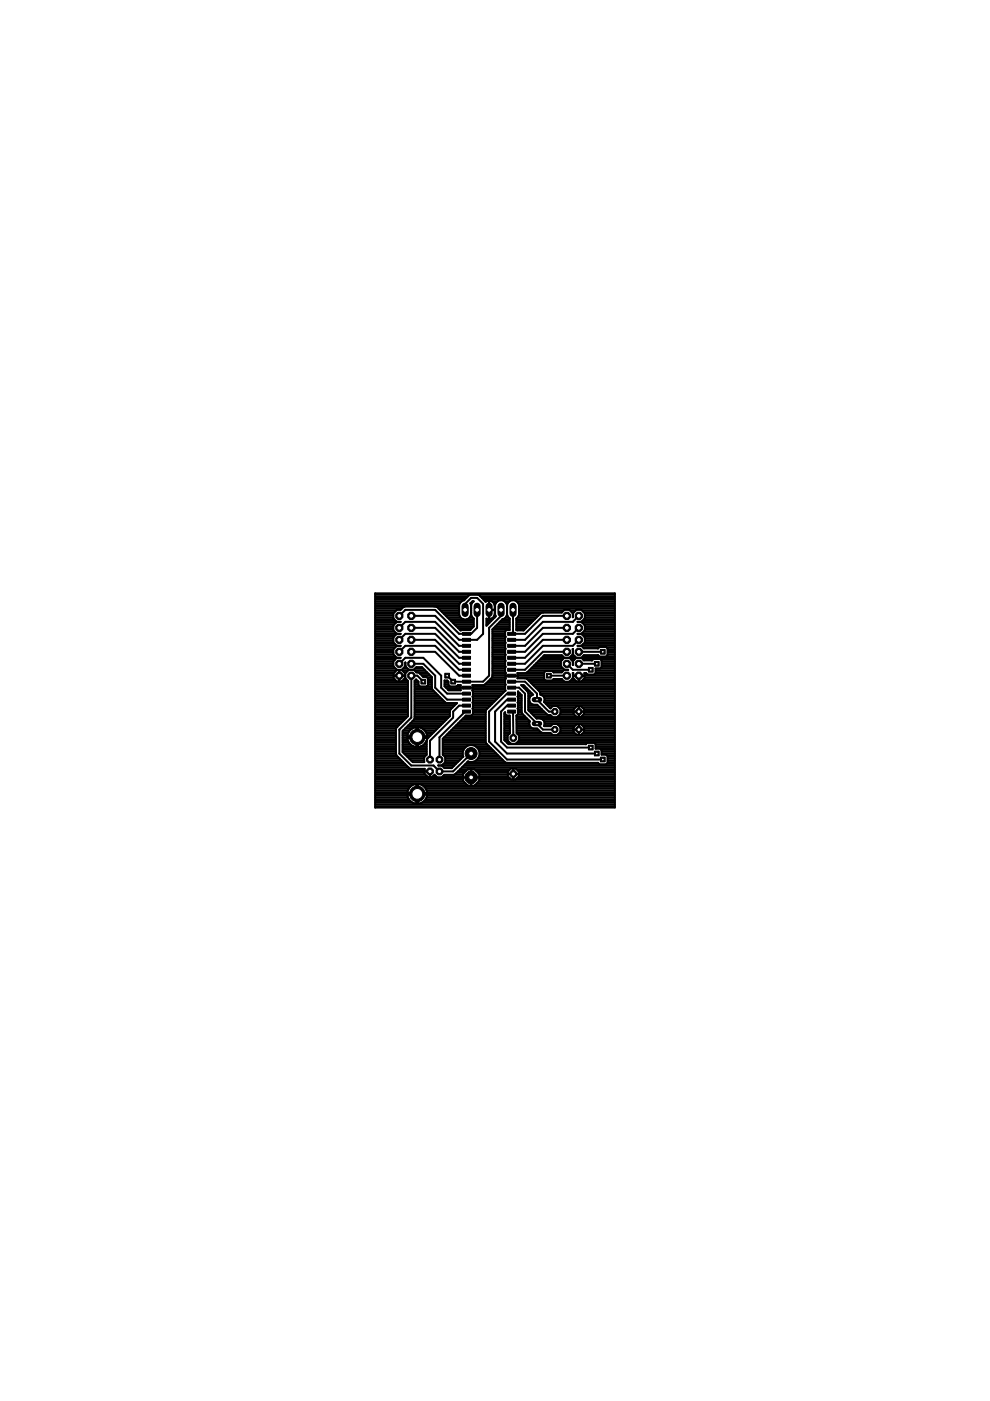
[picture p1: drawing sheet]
<svg xmlns="http://www.w3.org/2000/svg" width="210mm" height="297mm" viewBox="0 0 210 297" stroke-linecap="round" stroke-linejoin="round" font-family="sans-serif">
<g fill="#000" stroke="#000" stroke-width=".21">
<path d="M98.1 139.1h1.7v.7h-1.7zM98.1 137.9h1.7v.6h-1.7zM98.1 136.6h1.7v.6h-1.7zM98.1 135.3h1.7v.7h-1.7zM98.1 134.1h1.7v.6h-1.7zM107.6 134.1h1.7v.6h-1.7zM107.6 135.3h1.7v.7h-1.7zM107.6 136.6h1.7v.6h-1.7zM107.6 137.9h1.7v.6h-1.7zM107.6 139.1h1.7v.7h-1.7zM98.1 144.2h1.7v.6h-1.7zM98.1 145.5h1.7v.6h-1.7z"/>
<path d="M98.1 146.7h1.7v.7h-1.7zM98.1 148h1.7v.7h-1.7zM98.1 149.3h1.7v.6h-1.7zM98.1 150.6h1.7v.6h-1.7zM98.1 142.9h1.7v.7h-1.7zM98.1 141.7h1.7v.6h-1.7zM98.1 140.4h1.7v.7h-1.7zM107.6 140.4h1.7v.7h-1.7zM107.6 141.7h1.7v.6h-1.7zM107.6 142.9h1.7v.7h-1.7zM107.6 144.2h1.7v.6h-1.7zM107.6 145.5h1.7v.6h-1.7z"/>
<path d="M107.6 150.6h1.7v.6h-1.7zM107.6 149.3h1.7v.6h-1.7zM107.6 148h1.7v.7h-1.7zM107.6 146.7h1.7v.7h-1.7z"/>
<circle cx="93.2" cy="163.6" r=".78"/>
</g>
<g fill="#000" stroke="#000" stroke-width=".42">
<path d="M79.5 125.8h50.9zM79.5 139.9h4.2zM79.5 139.5h4.6zM79.5 139.1h4.3zM79.5 138.8h3.9zM79.5 138.4h3.9zM79.5 138h3.9zM79.5 137.6h3.9zM79.5 137.3h4.3zM79.5 136.9h4.6zM79.5 136.5h4.2zM79.5 136.1h3.9z"/>
<path d="M79.5 135.8h3.9zM79.5 135.4h3.9zM79.5 135h4zM79.5 134.6h4.4zM79.5 134.3h4.5zM79.5 133.9h4.2zM79.5 133.5h3.9zM79.5 133.2h3.9zM79.5 132.8h3.9zM79.5 132.4h4.1zM79.5 132h4.4zM79.5 131.7h4.4z"/>
<path d="M79.5 131.3h4.1zM79.5 130.9h3.9zM79.5 130.5h3.9zM79.5 130.2h3.9zM79.5 129.8h4.2zM79.5 129.4h4.5zM79.5 129h5.7zM79.5 128.7h6.1zM79.5 128.3h17.8zM79.5 127.9h18zM79.5 127.6h18.3zM79.5 127.2h19z"/>
<path d="M79.5 126.8h19.4zM79.5 126.4h19.7zM79.5 126h50.9zM83.4 130v1.1zM83.4 131.1l.7 .7zM83.4 132.6v1zM83.4 133.6l.7 .8zM83.4 135.1v1.1zM83.4 136.2l.7 .7zM83.4 137.7v1zM83.4 138.7l.7 .8zM84.1 129.3l-.7 .7z"/>
<path d="M84.1 131.8h.8zM84.1 131.8l-.7 .8zM84.1 134.4h.8zM84.1 134.4l-.7 .7zM84.1 136.9h.8zM84.1 136.9l-.7 .8zM84.1 139.5h.8zM84.1 139.5l-.7 .7zM84.7 135.7l1.2-1.3zM84.7 138.2l1.2-1.3zM84.7 130.6l1.2-1.3zM84.7 133.1l1.2-1.3z"/>
<path d="M84.1 129.3h.8zM84.9 129.3l.4-.4zM85.3 128.9l.2-.2zM85.5 128.7l.3-.1zM85.9 134.4h6.4zM85.9 136.9h6.4zM85.9 139.5h3.8zM85.9 129.3h6.4zM85.9 131.8h6.4zM87.2 133.1h5.1zM87.2 135.7h5.1zM87.2 138.2h5.1z"/>
<path d="M87.2 130.6h5.1zM89.7 139.5l3.8 3.8zM85.8 128.6h6.3zM92.3 133.1l5 5.1zM92.3 134.4l5 5.1zM92.3 135.7l5 5zM92.3 136.9l5 5.1zM92.3 138.2l5 5.1zM92.3 129.3l5 5.1zM92.3 130.6l5 5.1zM92.3 131.8l5 5.1zM92.1 128.6h.3z"/>
<path d="M92.6 128.7h4.7zM92.4 128.6l.3 .1zM93 129h4.3zM93.4 129.4h3.9zM93.7 129.8h3.6zM94.1 130.2h3.2zM94.5 130.5h2.9zM94.9 130.9h2.8zM95.2 131.3h3zM95.6 131.7h4.8zM96 132h4.4zM96.4 132.4h4z"/>
<path d="M96.8 132.8h3.6zM97.1 133.2h3zM97.3 128.3v2zM97.3 130.3l.2 .5zM97.3 138.2h1.6zM97.3 139.5h1.6zM97.3 134.4h1.6zM97.3 135.7h1.6zM97.3 136.9h1.6zM97.5 133.5h2.2zM97.5 127.8l-.2 .5zM97.5 130.8l.4 .3z"/>
<path d="M92.7 128.7l4.9 5zM97.9 133.6l-.2 .1zM97.9 127.5l-.4 .3zM97.9 131.1l.5 .2zM97.9 127.5l.5-.2zM98.4 131.3h.5zM98.6 128v1.3zM98.9 131.3l.4-.2zM98.9 134.4h1zM98.9 135.7h2.3zM99 131.3h1.4zM98.4 127.3l.9-.9z"/>
<path d="M99.3 131.1l.4-.3zM99.5 126.2l-.2 .2zM99.6 130.9h.6zM99.9 130.3l-.2 .5zM97.9 133.6h1.8zM99.5 126.2l.2-.1zM99.7 127.9l.5-.4zM99.8 127.9h.3zM99.8 130.5h.2zM99.9 128.3v2zM99.7 127.9l.2 .4zM99.9 130.3l.2 .5z"/>
<path d="M99.9 134.4l1.3-1.3zM98.6 128l1.3-1.2zM100.1 127.8l-.2 .5zM100.1 130.8l.3 .3zM100.1 127.6h.3zM100.2 127.5h.2zM100.1 127.8l.3-.3zM100.4 131.1v1.7zM100.4 132.8l-.7 .8zM101.2 129.3v3.8zM99.9 126.8h1.3zM101.2 135.7l1.2-1.3z"/>
<path d="M99.7 126.1h1.6zM101.3 126.1l.3 .1zM101.6 126.2l.2 .2zM101.8 126.4h28.6zM102.2 126.8h28.2zM101.2 126.8l1.2 1.2zM102.4 128v6.4zM102.6 127.2h27.8zM101.8 126.4l1 1zM102.8 127.4l.2 .2zM103 127.6l.1-.1zM103.1 131.1v1.6z"/>
<path d="M103.1 132.4h.3zM103.1 132h.7zM103.1 131.7h1zM103.1 131.3h.4zM103.2 131.2l.2 .1zM103.1 127.5l.1-.1zM103.3 132.5l-.2 .2zM103.4 131.3h.2zM103.2 127.4h.2zM103.4 127.4l.2-.1zM103.7 129.4v1.9zM103.7 127.3v2z"/>
<path d="M103.7 133.1l2.5-2.5zM103.7 129.3h1.2zM103.8 131.3h.2zM103.8 131.3h.7zM104 131.3l.2-.1zM103.8 127.3l.2 .1zM104.2 131.2l.1-.1zM104 127.4h.2zM104.3 131.1l.2-.1zM104.2 127.4l.1 .1zM104.4 127.6h1.1zM106.5 131.3l-2.1 2.1z"/>
<path d="M104.4 139.9h2.7zM104.4 139.5h2.7zM104.4 139.1h2.7zM104.4 138.8h2.7zM104.4 138.4h2.7zM104.4 138h2.7zM104.4 137.6h2.7zM104.4 137.3h2.7zM104.4 136.9h2.7zM104.4 136.5h2.7zM104.4 136.1h2.7zM104.4 135.8h2.7z"/>
<path d="M104.4 135.4h2.7zM104.4 135h2.8zM104.4 134.6h2.7zM104.4 134.3h2.7zM104.4 133.9h2.7zM104.4 133.5h3.7zM104.5 131l.1-.1zM104.3 127.5l.2 .1zM104.6 130.9h.3zM104.7 130.7l-.1 .2zM104.5 127.6l.1 .2zM104.7 133.2h3.4z"/>
<path d="M104.8 130.5l-.1 .2zM104.6 127.8l.1 .1zM104.7 127.9h.4zM104.9 130.4l-.1 .1zM104.7 127.9l.1 .2zM104.8 130.5h.3zM104.9 130.2v.2zM104.8 128.1l.1 .2zM104.9 129.4v.8zM103.7 129.4h1.2zM104.9 128.5v.8zM104.9 128.3v.2z"/>
<path d="M105 128.3v2zM105 130.3l.1 .4zM105 132.8h3.1zM105.1 130.7l-1.8 1.8zM105.2 127.8l-.2 .5zM105.4 132.4h2.7zM105.5 127.5l-.3 .3zM105.8 132h2.3zM105.5 127.5l.5-.2zM106.2 131.7h1.9zM106.2 129.3v1.3zM106.5 131.3l.5-.2z"/>
<path d="M106 127.3h.5zM106.6 131.3h1.5zM107 131.1l.3-.3zM106.5 127.3l.5 .2zM107 127.6h1zM107.1 133.9v1zM107.1 134.9l.1 .1zM107.1 135.1v1.1zM107.1 136.2l.1 .1zM107.1 136.4v1.1zM107.1 137.5l.1 .1zM107.1 137.6v1.1z"/>
<path d="M107.1 138.7l.1 .1zM107.1 138.9v1.1zM107.1 140l.1 .1zM107.2 130.9h.6zM107.2 135l-.1 .1zM107.2 136.3l-.1 .1zM107.1 137.6h.1zM107.1 138.9l.1-.1zM107.5 130.3l-.2 .5zM107 127.5l.3 .3zM107.3 127.9h.4zM107.1 133.9l.3-.3z"/>
<path d="M107.4 130.5h.2zM107.5 128.3v2zM107.5 130.3l.2 .5zM107.3 127.8l.2 .5zM107.7 127.8l-.2 .5zM107.7 130.8l.4 .3zM108.1 127.5l-.4 .3zM108.1 131.1v2.5zM107.4 133.6h.7zM108.5 134.4h2.8zM108.5 134.4l.3-.3zM108.5 135.7h2.8z"/>
<path d="M108.5 136.9h2.8zM108.5 138.2h2.8zM108.5 139.5h2.8zM108.1 127.5l.4-.2zM108.8 129.3v4.8zM108.5 127.3h.5zM109.5 131.1v2.5zM109.5 133.5h1.7zM109.5 133.2h2zM109.5 132.8h2.4zM109.5 132.4h2.8zM109.5 132h3.1z"/>
<path d="M109.5 131.7h3.5zM109.5 131.3h3.9zM109.5 131.1l.4-.3zM109 127.3l.5 .2zM109.6 127.6h20.8zM109.5 133.6l.1 .1zM109.7 130.9h4.1zM110 130.3l-.1 .5zM109.5 127.5l.4 .3zM109.9 127.9h20.5zM110 130.5h4.2zM110 128.3v2z"/>
<path d="M109.9 127.8l.1 .5zM110 130.2h4.5zM110 129.8h9.2zM110 129.4h9.6zM110 129h20.4zM110 128.7h20.4zM110 128.3h20.4zM109.6 133.7h1.4zM115.1 130.6l-3.8 3.8zM115.1 131.8l-3.8 3.9zM115.1 133.1l-3.8 3.8zM115.1 134.4l-3.8 3.8z"/>
<path d="M115.1 135.7l-3.8 3.8zM114.4 139.9h4.8zM111 133.7l3.7-3.7zM114.8 139.5h4.8zM114.7 130l.3-.1zM115.1 130.6h5.1zM115.1 131.8h6.4zM115.1 133.1h5.1zM115.1 134.4h6.4zM115.1 135.7h5.1zM115.1 136.9h6.4zM115.1 138.2h5.1z"/>
<path d="M115.2 139.1h4.1zM115 129.9h.3zM115.4 138.9h3.7zM119.1 138.9l.6 .6zM115.3 129.9h3.8zM119.7 139.5h1zM119.7 129.3l-.6 .6zM119.7 139.5l-.8 .7zM120.7 139.5l.8-.8zM119.7 129.3h1zM120.8 139.5h1.4zM120.8 129.4h1.3z"/>
<path d="M121 139.1h.9zM121.1 139.9h.7zM121.2 129.8h.5zM121.5 137.7v1zM121.5 138.7l.7 .8zM121.5 130v.9zM120.7 129.3l.8 .7zM121.5 131.8l1.2-1.2zM121.5 134.4l1.2-1.3zM121.5 136.9l1.2-1.2zM122.2 139.5h1.1zM122.2 129.3l-.7 .7z"/>
<path d="M122.2 139.5l-.7 .7zM122.5 136.9h.8zM122.5 134.4h.8zM122.5 131.8h.8zM123.8 138.9l-.5 .6zM123.3 136.9l.7-.7zM123.3 134.4l.7-.8zM123.3 131.8l.7-.7zM122.2 129.3h1.1zM123.3 136.9h7.1zM123.3 139.5h7.1zM123.4 134.3h7z"/>
<path d="M123.4 129.4h7zM123.4 132h7zM123.4 131.7h7zM123.5 134.6h6.9zM123.6 139.1h3.4zM123.6 137.3h3.4zM123.7 136.5h6.7zM123.7 139.9h1.9zM123.7 129.8h6.7zM123.7 133.9h6.7zM123.8 138.9h3zM123.3 136.9l.5 .6z"/>
<path d="M123.8 132.4h6.6zM123.8 131.3h6.6zM123.9 135h6.5zM124 135.1v1.1zM123.3 134.4l.7 .7zM124 132.6v1zM123.3 131.8l.7 .8zM124 130v1.1zM123.3 129.3l.7 .7zM124 136.1h6.4zM124 135.8h6.4zM124 135.4h6.4z"/>
<path d="M124 133.5h6.4zM124 133.2h6.4zM124 132.8h6.4zM124 130.9h6.4zM124 130.5h6.4zM124 130.2h6.4zM125.8 139.7l-.3 .3zM126.8 138.9l.3 .3zM123.8 137.5h3zM127.1 139.2h1.4zM127.1 137.2l-.3 .3zM125.8 139.7h1.5z"/>
<path d="M127.4 139.9h3zM122.7 138.2h5.1zM128.5 139.2l.3-.3zM127.1 137.2h1.4zM128.6 139.1h1.8zM128.6 137.3h1.8zM128.8 137.5v1.4zM128.5 137.2l.3 .3zM128.8 138.8h1.6zM128.8 138.4h1.6zM128.8 138h1.6zM128.8 137.6h1.6z"/>
<path d="M130.4 125.8v45.4zM79.5 159.7h4.4zM79.5 159.3h4.4zM79.5 159h4.4zM79.5 158.6h4.4zM79.5 158.2h4.4zM79.5 157.9h4.4zM79.5 157.5h4.4zM79.5 157.1h4.4zM79.5 156.7h4.4zM79.5 156.4h4.4zM79.5 156h4.4z"/>
<path d="M79.5 155.6h4.4zM79.5 155.2h4.4zM79.5 154.9h4.4zM79.5 154.5h4.5zM79.5 154.1h4.7zM79.5 153.7h5.1zM79.5 153.4h5.5zM79.5 153h5.8zM79.5 152.6h6.2zM79.5 152.2h6.6zM79.5 151.9h7zM79.5 151.5h7z"/>
<path d="M79.5 151.1h7zM79.5 150.7h7zM79.5 150.4h7zM79.5 150h7zM79.5 149.6h7zM79.5 149.2h7zM79.5 148.9h7zM79.5 148.5h7zM79.5 148.1h7zM79.5 147.7h7zM79.5 147.4h7zM79.5 147h7z"/>
<path d="M79.5 146.6h7zM79.5 146.2h7zM79.5 145.9h7zM79.5 145.5h7zM79.5 145.1h7zM79.5 144.8h7zM79.5 144.4h4.6zM79.5 144h4.2zM79.5 143.6h3.9zM79.5 143.3h5.1zM79.5 142.9h3.9zM79.5 142.5h4.2z"/>
<path d="M79.5 142.1h4.6zM79.5 141.8h4.4zM79.5 141.4h4zM79.5 141h3.9zM79.5 140.6h3.9zM79.5 140.3h3.9zM83.4 140.2v1zM83.4 141.2l.7 .8zM83.4 142.8v.4zM83.4 143.2h1.2zM83.4 143.3v.5zM83.4 143.8l.8 .7z"/>
<path d="M83.9 154.5v5.1zM83.9 159.6v.3zM83.9 159.9l.2 .3zM84.1 154.3l-.2 .2zM84.1 142h1.1zM84.2 144.5h.4zM83.4 142.8l.8-.8zM84.3 154.1l-.2 .2zM84.6 143.3v1.2zM84.6 142v1.2zM84.2 142h.4zM83.4 143.3h1.2z"/>
<path d="M84.7 154.7l2.5-2.6zM84.7 154.7v5.1zM84.7 140.7l1.2-1.2zM84.7 143.3v1.2zM84.7 144.5h.5zM84.7 143.2h1.2zM84.7 142v1.2zM84.7 143.3h1.2zM85.9 143.8l-.7 .7zM84.7 142h.5zM85.9 141.2l-.7 .8zM85.3 144.4h1.2z"/>
<path d="M85.3 142.1h1.2zM85.4 155v4.5zM85.4 155l2.4-2.5zM85.4 159.3h5.1zM85.4 159h5.1zM85.4 158.6h5.1zM85.4 158.2h2.2zM85.4 157.9h1.7zM85.4 157.5h1.3zM85.4 157.1h1.1zM85.4 156.7h1zM85.4 156.4h2.9z"/>
<path d="M85.4 156h1zM85.4 155.6h1.1zM85.4 155.2h1.2zM85.4 141.8h1zM85.5 154.9h1.4zM85.6 159.7h4.9zM85.6 142.5h.6zM85.6 144h.5zM85.8 141.4h.3zM85.9 143.3v.5zM85.9 142.8v.4zM85.2 142l.7 .8z"/>
<path d="M85.9 154.5h1.5zM85.9 140.5v.7zM85.9 141.2l.8 .8zM85.9 142.7v1.1zM85.9 143.8l.6 .6zM86.2 154.1h6.9zM86.4 156.1h1.9zM86.4 156.5v.2zM86.4 155.9v.2zM86.4 156.7l.1 .3zM86.5 155.6l-.1 .3zM86.5 157l.1 .2z"/>
<path d="M86.5 144.4v7.4zM86.5 151.8l-2.2 2.3zM86.6 155.3l-.1 .3zM86.6 157.2l.1 .3zM86.6 153.7h6.9zM86.7 142h1zM86.7 142l-.8 .7zM86.7 155.1l-.1 .2zM86.7 157.5l.2 .2zM86.9 154.9l-.2 .2zM86.9 157.7l.2 .2zM87 153.4h6.9z"/>
<path d="M86.9 154.9l.2-.2zM87.1 157.9l.2 .2zM87.2 143.3v8.8zM87.2 143.3h1.3zM87.2 140.7h2.5zM87.1 154.7l.2-.2zM87.3 158.1l.2 .1zM87.4 153h6.8zM87.3 154.5l.2-.1zM87.5 158.2l.3 .1zM87.7 142l.6-.6zM87.7 152.6h6.9z"/>
<path d="M87.5 154.4l.3-.1zM87.8 158.3l.3 .1zM87.9 152.3l-.1 .2zM87.9 142.1h2.2zM87.9 152v.3zM87.9 144.4v7.6zM87.9 144.4l.3-.4zM87.9 152.2h7.1zM87.9 151.9h7.5zM87.9 151.5h7.5zM87.9 151.1h7.5zM87.9 150.7h7.5z"/>
<path d="M87.9 150.4h7.7zM87.9 150h8.1zM87.9 149.6h8.4zM87.9 149.2h8.8zM87.9 148.9h6.4zM87.9 148.5h6.1zM87.9 148.1h5.7zM87.9 147.7h5.3zM87.9 147.4h4.9zM87.9 147h4.6zM87.9 146.6h4.2zM87.9 146.2h3.8z"/>
<path d="M87.9 145.9h3.7zM87.9 145.5h1.1zM87.9 145.1h.8zM87.9 144.8h.8zM87.9 144.4h.7zM88 141.8h1.8zM87.8 154.3l.3-.1zM88.1 158.4h.2zM88.2 144l.5 .5zM88.2 142.5h2.3zM88.3 154.2v1.9zM88.1 154.2h.2z"/>
<path d="M88.3 156.1v.4zM86.4 156.5h1.9zM88.3 156.5v1.9zM88.3 156.5h.4zM88.3 158.2h.4zM88.3 157.9h.4zM88.3 157.5h.4zM88.3 157.1h.4zM88.3 156.7h.4zM88.3 156h.4zM88.3 155.6h.4zM88.3 155.2h.4z"/>
<path d="M88.3 154.9h.4zM88.3 154.5h.4zM88.3 141.4h1.2zM87.7 142l.6 .6zM88.5 143.3l1.2 1.2zM88.3 142.6h.3zM88.7 156.1v.4zM88.7 156.1h1.9zM88.7 154.2v1.9zM88.3 156.1h.4zM88.7 156.5v1.9zM88.7 158.4h.2z"/>
<path d="M88.7 156.4h2.2zM88.7 144.5v.7zM88.7 145.2l.3 .3zM88.7 154.2h.2zM88.9 158.4l.3-.1zM88.6 142.6l.3 .1zM89 145.5h1.4zM88.9 142.7l.2 .2zM89.1 142.9h1.8zM88.9 154.2l.3 .1zM89.2 158.3l.2-.1zM89.3 158.2h1.2z"/>
<path d="M89.2 154.3l.2 .1zM89.4 158.2l.2-.1zM89.5 141.4l2.1 2.2zM89.5 143.3h1.8zM89.6 154.5h3.1zM89.4 154.4l.2 .1zM89.6 158.1l.3-.2zM89.1 142.9l.6 .6zM89.7 140.7l2.6 2.6zM89.6 154.5l.3 .2zM90.1 157.7l-.2 .2zM89.9 157.9h.6z"/>
<path d="M90 154.9h2.4zM89.9 154.7l.2 .2zM90.2 157.5l-.1 .2zM90.2 157.5h.3zM90.1 154.9l.1 .2zM90.4 157.2l-.2 .3zM90.3 155.2h1.7zM90.2 155.1l.2 .2zM90.5 157l-.1 .2zM90.4 145.5l.3-.3zM89.7 143.5h.7zM90.4 155.3l.1 .3z"/>
<path d="M90.5 157v.2zM90.5 157.2v2.8zM90.5 155.6h1.1zM90.5 145.5h1.1zM90.6 156.5v.2zM90.5 155.6l.1 .3zM90.6 156h.6zM90.6 143.6h1zM90.6 156.7l-.1 .1zM88.7 156.5h1.9zM90.6 155.9v.2zM90.7 143.8v1.4z"/>
<path d="M90.4 143.5l.3 .3zM90.7 145.1h.9zM90.7 144.8h.9zM90.7 144.4h.9zM90.7 144h.9zM91.2 157.1l4.9-5zM91.6 143.6v2.1zM91.6 145.7v.2zM91.6 145.9l.1 .3zM91.7 146.2l2.5 2.5zM92.3 143.3v2.5zM92.3 145.8l2.5 2.5z"/>
<path d="M93.2 156.3l5.4-5.4zM93.5 143.3v2.5zM93.5 145.8l1.3 1.3zM93.9 156.6l4.9-4.9zM93.9 159.7h4.2zM93.9 159.3h4.2zM93.9 159h4.4zM93.9 158.6h4.6zM93.9 158.2h5.1zM93.9 157.9h9.4zM93.9 157.5h9.1zM93.9 157.1h9.1z"/>
<path d="M93.9 156.7h9.1zM94.1 156.4h8.9zM94.2 148.7l.2 .2zM94.3 144.3v1.2zM94.3 144.3h.5zM94.3 145.5h1zM94.3 145.1h.8zM94.3 144.8h.8zM94.3 144.4h.6zM94.4 148.9l.3 .2zM94.5 156h8.5zM94.6 145.9h3z"/>
<path d="M94.7 149.1h2.2zM94.8 147.1h4.1zM94.8 148.3h4.1zM94.8 144.3l.3 .2zM94.9 155.6h8.1zM95 146.2h2.6zM95.1 144.5v.7zM95.1 145.2l.3 .3zM94.3 145.5l.8 .9zM95.3 155.2h7.7zM95.4 145.5h1.4zM95.4 150.7v.3z"/>
<path d="M95.4 151v.8zM95.4 151.8l-4.8 4.9zM95.5 150.5l-.1 .2zM95.7 154.9h7.3zM96 154.5h7zM96.1 144.5h2.8zM94.8 143.3l1.3 1.2zM96.1 150.9v1.2zM96.1 150.9l1.2-1.3zM96.4 154.1h6.6zM96.8 149.2l-1.3 1.3zM96.8 153.7h6.2z"/>
<path d="M96.8 145.5l.3-.3zM96.8 145.5h.8zM96.9 149.1l-.1 .1zM97.1 145.2h.6zM97.1 153.4h5.9zM97.3 140.7h1.6zM97.3 142h1.6zM97.3 143.3h1.6zM97.3 149.6h1.6zM97.5 153h5.5zM97.6 145.4v.4zM97.6 145.8h1.3z"/>
<path d="M97.6 145.8v.4zM97.6 146.2v.1zM97.6 145.3v.1zM95.1 146.4h2.6zM97.9 152.6h5.1zM98.1 159.4v.7zM98.3 152.2h4.7zM98.4 158.7l-.3 .7zM98.6 150.9h.3zM98.6 151.9h4.4zM98.8 151.7h1.2zM98.4 158.7l.5-.4z"/>
<path d="M98.9 145.8h1.3zM98.9 144.5h3.5zM98.9 158.3l.6-.3zM100 151.7l.3-.3zM100.2 146.3l-.1 .1zM100.2 145.2h2.4zM100.3 150.1l-.1 .1zM100.3 148.9l-.1 .1zM100.2 147.7l.1-.1zM100.2 146.2v.1zM100.2 151.5h2.8zM100.2 146.2h6.9z"/>
<path d="M100.2 145.8v.4zM100.2 145.4v.4zM100.2 145.3v.1zM100.2 147.7h5.6zM100.2 145.9h6.9zM100.2 145.5h6.9zM99.5 158h.7zM100.3 150.3v1.1zM100.2 150.2l.1 .1zM100.3 149.1v1zM100.2 149l.1 .1zM100.3 147.8v1.1z"/>
<path d="M100.2 147.7l.1 .1zM100.3 146.5v1.1zM100.1 146.4l.2 .1zM100.3 151.1h2.7zM100.3 150.7h2.7zM100.3 150.4h2.9zM100.3 150h3.3zM100.3 149.6h3.6zM100.3 149.2h4zM100.3 148.9h4.4zM100.3 148.5h4.8zM100.3 148.1h5.2z"/>
<path d="M100.3 147.4h5.9zM100.3 147h6.3zM100.3 146.6h6.6zM100.8 158.2h2.9zM100.2 158l.7 .3zM101.2 158.6h2.9zM100.9 158.3l.5 .4zM101.5 159h2.9zM101.6 159.3h3.2zM101.4 158.7l.3 .7zM101.7 159.7h3.5zM102.4 144.5l1.3-1.2z"/>
<path d="M102.6 145.2l.2-.1zM103 144.9l-.2 .2zM102.8 145.1h4.4zM103 150.7v.3zM103 151v6.4zM103 157.4l.1 .2zM103 144.9l1.3-1.2zM103.1 150.5l-.1 .2zM103.1 157.6l.2 .2zM103.2 144.8h3.9zM103.3 157.8l3.8 3.8zM103.6 144.4h3.5z"/>
<path d="M103.7 133.1v10.2zM103.7 150.9v6.3zM103.7 150.9l3.8-3.8zM103.9 144h3.2zM104.4 143.4l-.1 .3zM104.3 143.6h2.9zM104.4 143.1v.3zM104.4 133.4v9.7zM104.4 143.3h2.8zM104.4 142.9h2.8zM104.4 142.5h2.7zM104.4 142.1h2.7z"/>
<path d="M104.4 141.8h2.7zM104.4 141.4h2.8zM104.4 141h2.7zM104.4 140.6h2.7zM104.4 140.3h2.7zM105 157.2l2.5 2.6zM105 150.9v6.3zM105 150.9l2.5-2.6zM106.2 150.9v6.3zM106.2 150.9l1.3-1.3zM106.9 151.2v5.7zM106.9 151.2l.2-.2z"/>
<path d="M106.9 156.7h.7zM106.9 156.4h.7zM106.9 156h.7zM106.9 155.6h1.1zM106.9 155.2h1.2zM106.9 154.9h1.2zM106.9 154.5h1.2zM106.9 154.1h1.2zM106.9 153.7h1.2zM106.9 153.4h1.2zM106.9 153h1.2zM106.9 152.6h1.2z"/>
<path d="M106.9 152.2h1.2zM106.9 151.9h1.2zM106.9 151.5h.3zM107.1 140.2v1.1zM107.1 141.3l.1 .1zM107.1 141.5v1zM107.1 142.5l.2 .2zM107.1 144v1.1zM107.1 145.1l.1 .1zM107.1 145.3v1zM107.1 146.3l.1 .1zM103.1 150.5l4-4z"/>
<path d="M107.1 151v.4zM107.1 151.4l.3 .3zM107.1 157.1h.7zM107.2 142.9v.4zM107.2 143.3h1.3zM107.2 143.3v.4zM107.2 143.7v.1zM107.2 142.8v.1zM107.2 143.8l.1 .1zM107.1 140.2l.1-.1zM107.1 141.5l.1-.1zM107.2 145.2l-.1 .1z"/>
<path d="M107.1 146.5l.1-.1zM107.3 142.7l-.1 .1zM107.1 144l.2-.1zM107.4 151.7h.7zM107.5 157.5h.6zM107.5 147.1h1zM107.5 159.8h19zM107.5 148.3h1zM107.5 158.5h17.8zM106.2 157.2l1.3 1.3zM107.5 149.6h1zM107.6 156v1z"/>
<path d="M107.6 157l.7 .7zM106.9 156.9l.9 .9zM108.1 151.7v3.8zM108.1 155.5l-.5 .5zM108.3 157.7h1zM108.5 143.3h1.3zM108.5 140.7h2.8zM108.5 142h2.8zM108.5 144.5h2.8zM108.5 150.9l.3 .3zM108.8 151.2v5.3zM109.3 157.7l.8-.7z"/>
<path d="M109.5 152.6h2.5zM109.5 152.2h2.2zM109.5 151.9h1.8zM109.5 154.1h3zM109.5 153.7h2.8zM109.5 153.4h2.7zM109.5 153h2.8zM109.5 151.7v3.7zM109.5 151.7l.3-.3zM109.5 155.2h5.2zM109.5 154.9h4.8zM109.5 154.5h4.4z"/>
<path d="M109.6 157.5h20.8zM109.7 142.7h1.7zM109.7 155.6h7.2zM109.7 150.2l.1-.1zM109.7 149l.1-.1zM109.7 147.7l.1-.1zM109.8 143.7l-.1 .1zM109.7 151.5h1.2zM109.8 143.3v.4zM109.8 142.9v.4zM109.7 142.8l.1 .1zM109.8 147.7h.8z"/>
<path d="M109.8 143.6h5.6zM109.8 143.3h5.6zM109.8 142.9h5.6zM109.8 150.3v1.1zM109.7 150.2l.1 .1zM109.8 149.1v1zM109.7 149l.1 .1zM109.8 147.8v1.1zM109.7 147.7l.1 .1zM109.8 146.6v1zM109.8 146.6l.8 .8zM109.8 151.1h.8z"/>
<path d="M109.8 150.7h.8zM109.8 150.4h.8zM109.8 150h.8zM109.8 149.6h.8zM109.8 149.2h.8zM109.8 148.9h.8zM109.8 148.5h.8zM109.8 148.1h.8zM109.8 147.4h.8zM109.8 147h.4zM109.9 157.1h20.5zM108.5 145.8h1.5z"/>
<path d="M110.1 156v1zM109.5 155.4l.6 .6zM110.1 156.7h20.3zM110.1 156.4h20.3zM110.1 156h20.3zM110.5 145.2h.5zM110.6 147.4v3.3zM110.6 150.7v.3zM110.6 151l.1 .3zM110.7 151.3l1.6 1.6zM110.7 145.5h.6zM111 145.2l2.1 2.1z"/>
<path d="M111.1 145.9h.6zM109.7 143.8h1.5zM115.1 136.9l-3.8 3.8zM115.1 138.2l-3.8 3.8zM111.3 144.5l2.6 2.6zM110 145.8l1.3 1.3zM111.3 147.1v3.8zM111.2 143.8h.2zM111.4 142.7l.3-.1zM111.5 146.2h.5zM110.5 145.2l1.2 1.3zM111.4 143.8l.3 .1z"/>
<path d="M111.7 142.6l.2-.2zM111.8 144h3.6zM111.8 142.5h3.6zM111.9 146.6h.5zM111.7 146.5l.2 .2zM115.4 138.9l-3.5 3.5zM112 146.9v3.7zM111.9 146.7l.1 .2zM112 150.4h2.9zM112 150h2.5zM112 149.6h2.1zM112 149.2h.7z"/>
<path d="M112 148.9h.4zM112 148.5h.2zM112 148.1h.2zM112 147.7h.4zM112 147.4h.8zM112 147h.8zM112.2 144.4h7.3zM112.2 150.7h3zM112.2 142.1h7.3zM112.2 153.2v.4zM112.2 153.6l.2 .4zM112.2 148.1v.4z"/>
<path d="M112.2 148.5l.2 .4zM112.3 152.9l-.1 .3zM112.4 154l.3 .3zM112.4 147.7l-.2 .4zM112.4 148.9l.3 .3zM112.5 144.8h17.9zM112.5 151.1h3.1zM112.5 141.8h6.9zM112.7 154.3l.4 .2zM112.4 147.7l.3-.3zM112.7 149.2l.4 .2zM112.9 145.1h17.5z"/>
<path d="M112.9 151.5h3.1zM112.9 141.4h6.2zM112.7 147.4l.4-.1zM113.1 154.5h.8zM113.1 149.4h.8zM113.3 145.5h17.1zM113.3 151.9h3.7zM113.3 141h5.6zM113.7 152.2h16.7zM113.7 145.9h16.7zM113.7 140.6h5.2zM112 150.6l1.8 1.8z"/>
<path d="M113.9 147.1v1.2zM113.9 148.3l2.5 2.6zM111.3 150.9l2.6 2.5zM113.9 153.4l1.2 1.3zM113.9 154.5l.6 .6zM113.9 149.4l1.9 1.9zM114 146.2h16.4zM114 140.3h4.9zM111.7 143.9l2.6 2.6zM114.4 146.6h16zM114.3 146.5l.1 .2zM114.5 155.1l.2 .2z"/>
<path d="M114.6 146.9v.4zM114.4 146.7l.2 .2zM114.6 147h15.8zM113.8 152.4h.8zM114.7 155.3l.3 .1zM114.9 147.4h15.5zM115 155.4h1.7zM114.6 152.4l.4 .1zM114.6 147.3l.4 .1zM115.1 152.6h15.3zM115.1 154.7h2.5zM115 152.5l.3 .3z"/>
<path d="M115 147.4l.3 .3zM115.3 147.7h15.1zM115.5 153.6l-.1 .3zM115.5 148.5l-.1 .3zM115.4 142.6v1.4zM115.4 144l.3 .3zM115.4 153h15zM115.4 148.9h15zM115.4 153.7h1.5zM115.5 153.2v.4zM115.3 152.8l.2 .4zM115.5 148.1v.4z"/>
<path d="M115.3 147.7l.2 .4zM115.5 153.4h14.9zM115.5 148.5h14.9zM115.5 148.1h14.9zM115.7 142.3l-.3 .3zM115.7 144.3h1.4zM115.8 149.2h14.6zM115.8 151.3l.2 .2zM116 151.5l.2 .1zM116.1 149.6h14.3zM116.2 151.6h.5zM116.4 143.3h3.8z"/>
<path d="M116.4 150.9h1.2zM116.5 150h.4zM115.4 148.8l1.3 1.4zM116.7 155.4l.5 .5zM115.4 154h1.3zM116.7 151.6l.5 .4zM115.7 142.3h1.4zM117.1 144.3l.3-.3zM117.2 155.9h.9zM116.7 154l.5-.5zM117.2 152h.9zM117.2 149.7l-.5 .5z"/>
<path d="M117.3 142.5h1.8zM117.4 144h1.7zM117.1 142.3l.3 .3zM118.1 155.9l.7-.7zM117.2 153.5h.9zM118.1 152l.7-.6zM117.2 149.7h.9zM118.3 151.9h3.8zM118.4 153.7h3.7zM118.4 155.6h3.7zM118.4 150h3.6zM118.7 151.5h3.1z"/>
<path d="M118.7 154.1h3zM118.7 155.2h3zM118.8 150.4h2.9zM118.8 154.2v1zM118.1 153.5l.7 .7zM118.8 150.4v1zM118.1 149.7l.7 .7zM118.8 154.9h2.8zM118.8 154.5h2.8zM118.8 151.1h2.8zM118.8 150.7h2.8zM118.9 140.2v1z"/>
<path d="M118.9 141.2l.8 .8zM117.4 142.6h1.7zM119.1 144l.6 .5zM119.7 142h.8zM119.7 142l-.6 .6zM119.7 144.5h1zM120.7 144.5l.8-.7zM120.9 144.4h1.2zM121.2 144h.6zM121.4 142.7h.2zM121.5 140.2v.8zM120.7 139.5l.8 .7z"/>
<path d="M121.5 142.7v1.1zM121.5 143.3h1.2zM120.2 140.7l1.3 1.3zM121.5 142.8v.4zM121.5 143.2h1.2zM121.5 143.3v.5zM121.5 143.8l.7 .7zM121.6 154.2v.5zM121.6 154.7h1.1zM121.6 154.7v.5zM121.6 155.2l.7 .6zM121.6 150.4v.5z"/>
<path d="M121.6 150.9h1.1zM121.6 150.9v.4zM121.6 151.3l.7 .7zM122.2 144.5h.5zM122.3 153.6l-.7 .6zM122.3 155.8h.4zM122.3 149.8l-.7 .6zM122.3 152h.4zM122.7 143.3v1.2zM122.7 153.6v1.1zM122.3 153.6h.4zM122.7 154.7v1.1z"/>
<path d="M122.7 155.8h.5zM122.7 154.7h1.1zM122.7 149.8v1.1zM122.3 149.8h.4zM122.7 150.9v1.1zM122.7 152h.5zM122.7 150.9h1.1zM122.8 143.3v1.2zM122.8 144.5h.4zM122.8 143.2h1.2zM122.8 143.3h7.6zM123.2 155.8l.6-.6z"/>
<path d="M122.7 153.6h.5zM123.2 152l.6-.7zM122.7 149.8h.5zM123.2 144.5l.8-.7zM123.3 151.9h7.1zM123.3 144.4h7.1zM123.4 153.7h7zM123.4 155.6h7zM123.4 150h7zM123.7 151.5h6.7zM123.7 144h6.7zM123.7 154.1h6.7z"/>
<path d="M123.8 155.2h6.6zM123.3 139.5l.5 .5zM123.8 150.4h6.6zM123.8 154.7v.5zM123.8 154.2v.5zM123.2 153.6l.6 .6zM123.8 150.9v.4zM123.8 150.4v.5zM123.2 149.8l.6 .6zM123.8 154.9h6.6zM123.8 154.5h6.6zM123.8 151.1h6.6z"/>
<path d="M123.8 150.7h6.6zM123.9 142.7h.3zM124 143.3v.5zM122.8 143.3h1.2zM124 142.8v.4zM124 143.6h6.4zM124 142.9h.4zM107.8 157.8h16.4zM124.2 142.7l.3 .3zM124.5 157.5l-.3 .3zM124.5 143h1.5zM121.5 142h3.8z"/>
<path d="M123.8 140h1.7zM124.5 157.5h1.5zM126 143l.3-.3zM126.1 142.9h4.3zM126.3 157.8v.9zM126 157.5l.3 .3zM126.3 141.7v1zM126.3 141.7h1zM126.3 158.6h4.1zM126.3 158.2h4.1zM126.3 157.9h4.1zM126.3 142.5h4.1z"/>
<path d="M126.3 142.1h4.1zM126.3 141.8h4.1zM122.7 140.7h3.8zM126.3 158.7h1zM127.3 141.7l.3-.3zM127.5 159h2.9zM127.3 158.7l.3 .3zM127.6 140v1.4zM127.3 139.7l.3 .3zM127.6 159.7h2.8zM127.6 159.3h2.8zM127.6 141.4h2.8z"/>
<path d="M127.6 141h2.8zM127.6 140.6h2.8zM127.6 140.3h2.8zM79.5 125.8v45.4zM79.5 170.9h50.9zM79.5 170.6h50.9zM79.5 170.2h8zM79.5 169.8h7.5zM79.5 169.5h7.2zM79.5 169.1h7zM79.5 168.7h6.9zM79.5 168.3h8.8z"/>
<path d="M79.5 168h6.9zM79.5 167.6h7zM79.5 167.2h7.2zM79.5 166.8h7.5zM79.5 166.5h7.9zM79.5 166.1h19.2zM79.5 165.7h18.8zM79.5 165.3h18.7zM79.5 165h18.7zM79.5 164.6h11.1zM79.5 164.2h10.7zM79.5 163.8h10.5z"/>
<path d="M79.5 163.5h10.5zM79.5 163.1h10.5zM79.5 162.7h7.1zM79.5 162.3h6.7zM79.5 162h6.4zM79.5 161.6h6zM79.5 161.2h5.6zM79.5 160.8h5.3zM79.5 160.5h4.9zM79.5 160.1h4.5zM84.1 160.2l2.5 2.5zM86 160.1h4.4z"/>
<path d="M86.4 168.1h1.9zM86.4 168.5v.2zM86.4 167.9v.2zM86.4 168.7l.1 .3zM86.4 160.5h3.6zM86.5 167.6l-.1 .3zM86.5 169l.1 .2zM86.6 167.4l-.1 .2zM86.6 169.2l.1 .3zM86.6 162.7l.2 .2zM86.7 167.1l-.1 .3zM86.7 169.5l.2 .2z"/>
<path d="M86.8 160.8h3.1zM86.8 162.9l.3 .1zM86.9 166.9l-.2 .2zM86.9 169.7l.2 .2zM87.1 163h2.9zM87.1 166.7l-.2 .2zM87.1 169.9l.2 .2zM87.1 161.2h2.8zM84.7 159.8l2.5 2.5zM87.2 162.3h4.7zM87.1 166.7l.2-.2zM87.3 170.1l.2 .1z"/>
<path d="M85.4 159.5l2.1 2.1zM87.3 166.5l.2-.1zM87.5 170.2l.3 .1zM87.5 166.4l.3-.1zM87.8 170.3l.3 .1zM88.1 170.4h.2zM87.8 166.3l.3-.1zM88.3 168.5v1.9zM88.3 168.5h.4zM88.3 166.2v1.9zM88.1 166.2h.2zM88.3 168.1v.4z"/>
<path d="M86.4 168.5h1.9zM88.3 170.2h.4zM88.3 169.8h.4zM88.3 169.5h.4zM88.3 169.1h.4zM88.3 168.7h.4zM88.3 168h.4zM88.3 167.6h.4zM88.3 167.2h.4zM88.3 166.8h.4zM88.3 166.5h.4zM88.7 168.5v1.9z"/>
<path d="M88.7 170.4h.2zM88.7 168.1v.4zM88.7 168.1h1.9zM88.7 166.2v1.9zM88.3 168.1h.4zM88.7 168.3h41.7zM88.9 170.4l.3-.1zM88.7 166.2h.2zM89.2 170.3l.2-.1zM88.9 166.2l.3 .1zM89.4 170.2l.2-.1zM89.2 166.3l.2 .1z"/>
<path d="M89.4 170.2h41zM89.5 166.5h9.6zM89.6 170.1l.3-.2zM89.4 166.4l.2 .1zM89.9 169.9l.2-.2zM89.6 166.5l.3 .2zM89.9 160.5v1.1zM89.9 169.8h40.5zM87.5 161.6h2.5zM90 166.8h40.4zM90 163v.5zM90 163.5h1.1z"/>
<path d="M90 163.6v.4zM90 164l.7 .7zM90.2 169.5l-.1 .2zM89.9 166.7l.2 .2zM90.4 169.2l-.2 .3zM90.1 166.9l.1 .2zM90.3 169.5h40.1zM90.3 167.2h40.1zM90.5 169l-.1 .2zM90.2 167.1l.2 .3zM90.4 169.1h40zM90.4 167.6h40z"/>
<path d="M90.6 168.7l-.1 .3zM90.4 167.4l.1 .2zM89.9 160.5l.6-.5zM90.6 168.5v.2zM90.5 167.6l.1 .3zM90.6 168.7h39.8zM90.6 168h39.8zM88.7 168.5h1.9zM90.6 167.9v.2zM90.7 164.7h.4zM90 163.6h1.1zM91.1 163.6v1.1z"/>
<path d="M91.2 157.1v4zM91.2 163.6v1.1zM91.2 164.7h.5zM91.7 164.7l.4-.4zM91.8 164.6h.7zM91.9 162.3l1.3 1.3zM92.1 164.3l.6 .5zM92.7 164.8h1zM92.9 162.3h.8zM93.2 156.3v4.8zM93.2 163.6h2.9zM93.7 164.8l.5-.5z"/>
<path d="M93.7 162.3l.7-.7zM93.7 162.3h2.6zM93.9 156.6v3.4zM93.9 164.6h4.3zM94 160.1h4.1zM94 162h2.7zM94.1 162.7h1.8zM94.2 164.3h2zM93.7 162.3l.5 .6zM94.3 160.5h3.9zM94.4 161.6h2.6zM94.4 160.5v1.1z"/>
<path d="M93.9 160l.5 .5zM94.4 161.2h3zM94.4 160.8h3.4zM94.2 162.9h1.6zM96.1 163.6l3.8-3.8zM96.2 164.3l.3-.1zM96.4 164.2h1.8zM96.5 164.2l.2-.2zM96.7 164l2.5-2.6zM96.8 163.8h1.6zM97.2 163.5h1.6zM97.6 163.1h10.6z"/>
<path d="M97.9 162.7h32.5zM98.1 160.1l.1 .3zM98.2 164.1v.7zM98.2 164.8h1.6zM98.2 164.9v.6zM98.2 165.5l1 1.1zM98.2 160.4l-2.4 2.5zM98.3 162.3h32.1zM98.7 162h28.3zM99.1 161.6h8zM99.2 166.6h.6zM99.2 163.1l-1 1z"/>
<path d="M99.2 161.4l.3 .1zM99.5 161.5h.7zM99.8 164.9v1.7zM99.8 163.1v1.7zM99.2 163.1h.6zM98.2 164.9h1.6zM99.9 164.9v1.7zM99.9 166.6h.7zM99.9 164.8h1.7zM99.9 163.1v1.7zM100.2 161.5l.7-.2zM100.6 166.6l1-1.1z"/>
<path d="M99.9 163.1h.7zM100.7 166.5h29.7zM101.4 160.8l-.5 .5zM100.9 161.2h5.8zM101 163.5h6.8zM101.1 166.1h29.3zM101.3 160.8h5zM101.3 163.8h6.4zM101.7 160.1l-.3 .7zM101.5 165.7h28.9zM101.5 160.5h4.4zM101.6 164.9v.6z"/>
<path d="M99.9 164.9h1.7zM101.6 164.1v.7zM100.6 163.1l1 1zM101.6 165.3h28.8zM101.6 165h6.5zM101.6 164.6h6.1zM101.6 164.2h6.1zM101.7 159.4v.7zM101.7 160.1h3.9zM107.1 161.6l.3 .1zM107.4 161.7h.2zM107.5 161h20.3z"/>
<path d="M103.7 157.2l3.8 3.8zM107.6 161.7h19.2zM107.7 163.6v.5zM107.7 164.1h1.1zM107.7 164.1v.5zM107.7 164.6l.7 .6zM108.4 165.2h.4zM108.4 162.9l-.7 .7zM108.8 164.1v1.1zM108.8 162.9v1.2zM108.4 162.9h.4zM108.9 164.1v1.1z"/>
<path d="M108.9 165.2h.4zM108.9 164.1h1.1zM108.9 162.9v1.2zM110 164.6l-.7 .6zM108.9 162.9h.4zM109.5 163.1h20.9zM109.6 165h20.8zM109.9 163.5h20.5zM110 164.1v.5zM110 163.6v.5zM109.3 162.9l.7 .7zM110 164.6h20.4z"/>
<path d="M110 164.2h20.4zM110 163.8h20.4zM126.8 161.7l.3 .3zM127.1 162h1.4zM127.6 159v1zM128.5 162l.3-.3zM127.6 160h.9zM128.6 162h1.8zM128.6 160.1h1.8zM128.8 160.3v1.4zM128.5 160l.3 .3zM128.8 161.6h1.6z"/>
<path d="M128.8 161.2h1.6zM128.8 160.8h1.6zM128.8 160.5h1.6zM79.5 171.2h50.9z"/>
</g>
<circle cx="93.2" cy="163.6" r=".47" fill="#fff" stroke="#000" stroke-width=".21"/>
<circle cx="93.2" cy="161.1" r=".78" fill="#000" stroke="#000" stroke-width=".21"/>
<circle cx="93.2" cy="161.1" r=".47" fill="#fff" stroke="#000" stroke-width=".21"/>
<circle cx="91.2" cy="161.1" r=".78" fill="#000" stroke="#000" stroke-width=".21"/>
<circle cx="91.2" cy="161.1" r=".47" fill="#fff" stroke="#000" stroke-width=".21"/>
<circle cx="91.2" cy="163.6" r=".78" fill="#000" stroke="#000" stroke-width=".21"/>
<circle cx="91.2" cy="163.6" r=".47" fill="#fff" stroke="#000" stroke-width=".21"/>
<circle cx="88.5" cy="156.3" r="1.65" fill="#000" stroke="#000" stroke-width=".21"/>
<circle cx="88.5" cy="156.3" r="1.14" fill="#fff" stroke="#000" stroke-width=".21"/>
<circle cx="88.5" cy="168.3" r="1.65" fill="#000" stroke="#000" stroke-width=".21"/>
<circle cx="88.5" cy="168.3" r="1.14" fill="#fff" stroke="#000" stroke-width=".21"/>
<circle cx="117.6" cy="150.9" r=".71" fill="#000" stroke="#000" stroke-width=".21"/>
<circle cx="117.6" cy="150.9" r=".4" fill="#fff" stroke="#000" stroke-width=".21"/>
<circle cx="122.7" cy="150.9" r=".71" fill="#000" stroke="#000" stroke-width=".21"/>
<circle cx="122.7" cy="150.9" r=".4" fill="#fff" stroke="#000" stroke-width=".21"/>
<circle cx="117.6" cy="154.7" r=".71" fill="#000" stroke="#000" stroke-width=".21"/>
<circle cx="117.6" cy="154.7" r=".4" fill="#fff" stroke="#000" stroke-width=".21"/>
<circle cx="122.7" cy="154.7" r=".71" fill="#000" stroke="#000" stroke-width=".21"/>
<circle cx="122.7" cy="154.7" r=".4" fill="#fff" stroke="#000" stroke-width=".21"/>
<circle cx="108.8" cy="156.5" r=".78" fill="#000" stroke="#000" stroke-width=".21"/>
<circle cx="108.8" cy="156.5" r=".47" fill="#fff" stroke="#000" stroke-width=".21"/>
<circle cx="108.8" cy="164.1" r=".78" fill="#000" stroke="#000" stroke-width=".21"/>
<circle cx="108.8" cy="164.1" r=".47" fill="#fff" stroke="#000" stroke-width=".21"/>
<path d="M108.8 128.5v1.6z" fill="#000" stroke="#000" stroke-width="1.5"/>
<circle cx="108.8" cy="129.3" r=".51" fill="#fff" stroke="#000" stroke-width=".21"/>
<path d="M106.2 128.5v1.6z" fill="#000" stroke="#000" stroke-width="1.5"/>
<circle cx="106.2" cy="129.3" r=".51" fill="#fff" stroke="#000" stroke-width=".21"/>
<path d="M103.7 128.5v1.6z" fill="#000" stroke="#000" stroke-width="1.5"/>
<circle cx="103.7" cy="129.3" r=".51" fill="#fff" stroke="#000" stroke-width=".21"/>
<path d="M101.2 128.5v1.6z" fill="#000" stroke="#000" stroke-width="1.5"/>
<circle cx="101.2" cy="129.3" r=".51" fill="#fff" stroke="#000" stroke-width=".21"/>
<path d="M98.6 128.5v1.6z" fill="#000" stroke="#000" stroke-width="1.5"/>
<circle cx="98.6" cy="129.3" r=".51" fill="#fff" stroke="#000" stroke-width=".21"/>
<path d="M113.3 148.3h1.1z" fill="#000" stroke="#000" stroke-width="1.1"/>
<circle cx="113.9" cy="148.3" r=".3" fill="#fff" stroke="#000" stroke-width=".21"/>
<path d="M113.3 153.4h1.1z" fill="#000" stroke="#000" stroke-width="1.1"/>
<circle cx="113.9" cy="153.4" r=".3" fill="#fff" stroke="#000" stroke-width=".21"/>
<circle cx="99.9" cy="159.8" r="1.27" fill="#000" stroke="#000" stroke-width=".21"/>
<circle cx="99.9" cy="159.8" r=".51" fill="#fff" stroke="#000" stroke-width=".21"/>
<circle cx="99.9" cy="164.8" r="1.38" fill="#000" stroke="#000" stroke-width=".21"/>
<circle cx="99.9" cy="164.8" r=".51" fill="#fff" stroke="#000" stroke-width=".21"/>
<circle cx="84.7" cy="130.6" r=".83" fill="#000" stroke="#000" stroke-width=".21"/>
<circle cx="84.7" cy="130.6" r=".51" fill="#fff" stroke="#000" stroke-width=".21"/>
<circle cx="84.7" cy="133.1" r=".83" fill="#000" stroke="#000" stroke-width=".21"/>
<circle cx="84.7" cy="133.1" r=".51" fill="#fff" stroke="#000" stroke-width=".21"/>
<circle cx="84.7" cy="135.7" r=".83" fill="#000" stroke="#000" stroke-width=".21"/>
<circle cx="84.7" cy="135.7" r=".51" fill="#fff" stroke="#000" stroke-width=".21"/>
<circle cx="84.7" cy="138.2" r=".83" fill="#000" stroke="#000" stroke-width=".21"/>
<circle cx="84.7" cy="138.2" r=".51" fill="#fff" stroke="#000" stroke-width=".21"/>
<circle cx="84.7" cy="140.7" r=".83" fill="#000" stroke="#000" stroke-width=".21"/>
<circle cx="84.7" cy="140.7" r=".51" fill="#fff" stroke="#000" stroke-width=".21"/>
<circle cx="84.7" cy="143.3" r=".83" fill="#000" stroke="#000" stroke-width=".21"/>
<circle cx="84.7" cy="143.3" r=".51" fill="#fff" stroke="#000" stroke-width=".21"/>
<circle cx="87.2" cy="130.6" r=".83" fill="#000" stroke="#000" stroke-width=".21"/>
<circle cx="87.2" cy="130.6" r=".51" fill="#fff" stroke="#000" stroke-width=".21"/>
<circle cx="87.2" cy="133.1" r=".83" fill="#000" stroke="#000" stroke-width=".21"/>
<circle cx="87.2" cy="133.1" r=".51" fill="#fff" stroke="#000" stroke-width=".21"/>
<circle cx="87.2" cy="135.7" r=".83" fill="#000" stroke="#000" stroke-width=".21"/>
<circle cx="87.2" cy="135.7" r=".51" fill="#fff" stroke="#000" stroke-width=".21"/>
<circle cx="87.2" cy="138.2" r=".83" fill="#000" stroke="#000" stroke-width=".21"/>
<circle cx="87.2" cy="138.2" r=".51" fill="#fff" stroke="#000" stroke-width=".21"/>
<circle cx="87.2" cy="140.7" r=".83" fill="#000" stroke="#000" stroke-width=".21"/>
<circle cx="87.2" cy="140.7" r=".51" fill="#fff" stroke="#000" stroke-width=".21"/>
<circle cx="87.2" cy="143.3" r=".83" fill="#000" stroke="#000" stroke-width=".21"/>
<circle cx="87.2" cy="143.3" r=".51" fill="#fff" stroke="#000" stroke-width=".21"/>
<circle cx="122.7" cy="143.3" r=".83" fill="#000" stroke="#000" stroke-width=".21"/>
<circle cx="122.7" cy="143.3" r=".51" fill="#fff" stroke="#000" stroke-width=".21"/>
<circle cx="122.7" cy="140.7" r=".83" fill="#000" stroke="#000" stroke-width=".21"/>
<circle cx="122.7" cy="140.7" r=".51" fill="#fff" stroke="#000" stroke-width=".21"/>
<circle cx="122.7" cy="138.2" r=".83" fill="#000" stroke="#000" stroke-width=".21"/>
<circle cx="122.7" cy="138.2" r=".51" fill="#fff" stroke="#000" stroke-width=".21"/>
<circle cx="122.7" cy="135.7" r=".83" fill="#000" stroke="#000" stroke-width=".21"/>
<circle cx="122.7" cy="135.7" r=".51" fill="#fff" stroke="#000" stroke-width=".21"/>
<circle cx="122.7" cy="133.1" r=".83" fill="#000" stroke="#000" stroke-width=".21"/>
<circle cx="122.7" cy="133.1" r=".51" fill="#fff" stroke="#000" stroke-width=".21"/>
<circle cx="122.7" cy="130.6" r=".83" fill="#000" stroke="#000" stroke-width=".21"/>
<circle cx="122.7" cy="130.6" r=".51" fill="#fff" stroke="#000" stroke-width=".21"/>
<circle cx="120.2" cy="143.3" r=".83" fill="#000" stroke="#000" stroke-width=".21"/>
<circle cx="120.2" cy="143.3" r=".51" fill="#fff" stroke="#000" stroke-width=".21"/>
<circle cx="120.2" cy="140.7" r=".83" fill="#000" stroke="#000" stroke-width=".21"/>
<circle cx="120.2" cy="140.7" r=".51" fill="#fff" stroke="#000" stroke-width=".21"/>
<circle cx="120.2" cy="138.2" r=".83" fill="#000" stroke="#000" stroke-width=".21"/>
<circle cx="120.2" cy="138.2" r=".51" fill="#fff" stroke="#000" stroke-width=".21"/>
<circle cx="120.2" cy="135.7" r=".83" fill="#000" stroke="#000" stroke-width=".21"/>
<circle cx="120.2" cy="135.7" r=".51" fill="#fff" stroke="#000" stroke-width=".21"/>
<circle cx="120.2" cy="133.1" r=".83" fill="#000" stroke="#000" stroke-width=".21"/>
<circle cx="120.2" cy="133.1" r=".51" fill="#fff" stroke="#000" stroke-width=".21"/>
<circle cx="120.2" cy="130.6" r=".83" fill="#000" stroke="#000" stroke-width=".21"/>
<circle cx="120.2" cy="130.6" r=".51" fill="#fff" stroke="#000" stroke-width=".21"/>
<path d="M95.6 144h1v1h-1z" fill="#000" stroke="#000" stroke-width=".21"/>
<circle cx="96.1" cy="144.5" r=".3" fill="#fff" stroke="#000" stroke-width=".21"/>
<path d="M89.2 144h1.1v1h-1.1z" fill="#000" stroke="#000" stroke-width=".21"/>
<circle cx="89.7" cy="144.5" r=".3" fill="#fff" stroke="#000" stroke-width=".21"/>
<path d="M115.9 142.7h1v1.1h-1z" fill="#000" stroke="#000" stroke-width=".21"/>
<circle cx="116.4" cy="143.3" r=".3" fill="#fff" stroke="#000" stroke-width=".21"/>
<path d="M94.3 142.7h1v1.1h-1z" fill="#000" stroke="#000" stroke-width=".21"/>
<circle cx="94.8" cy="143.3" r=".3" fill="#fff" stroke="#000" stroke-width=".21"/>
<path d="M127.3 137.7h1v1h-1z" fill="#000" stroke="#000" stroke-width=".21"/>
<circle cx="127.8" cy="138.2" r=".3" fill="#fff" stroke="#000" stroke-width=".21"/>
<path d="M127.3 160.5h1v1h-1z" fill="#000" stroke="#000" stroke-width=".21"/>
<circle cx="127.8" cy="161" r=".3" fill="#fff" stroke="#000" stroke-width=".21"/>
<path d="M126 140.2h1v1h-1z" fill="#000" stroke="#000" stroke-width=".21"/>
<circle cx="126.5" cy="140.7" r=".3" fill="#fff" stroke="#000" stroke-width=".21"/>
<path d="M126 159.3h1v1h-1z" fill="#000" stroke="#000" stroke-width=".21"/>
<circle cx="126.5" cy="159.8" r=".3" fill="#fff" stroke="#000" stroke-width=".21"/>
<path d="M124.8 141.5h1v1h-1z" fill="#000" stroke="#000" stroke-width=".21"/>
<circle cx="125.3" cy="142" r=".3" fill="#fff" stroke="#000" stroke-width=".21"/>
<path d="M124.8 158h1v1h-1z" fill="#000" stroke="#000" stroke-width=".21"/>
<circle cx="125.3" cy="158.5" r=".3" fill="#fff" stroke="#000" stroke-width=".21"/>
</svg>
